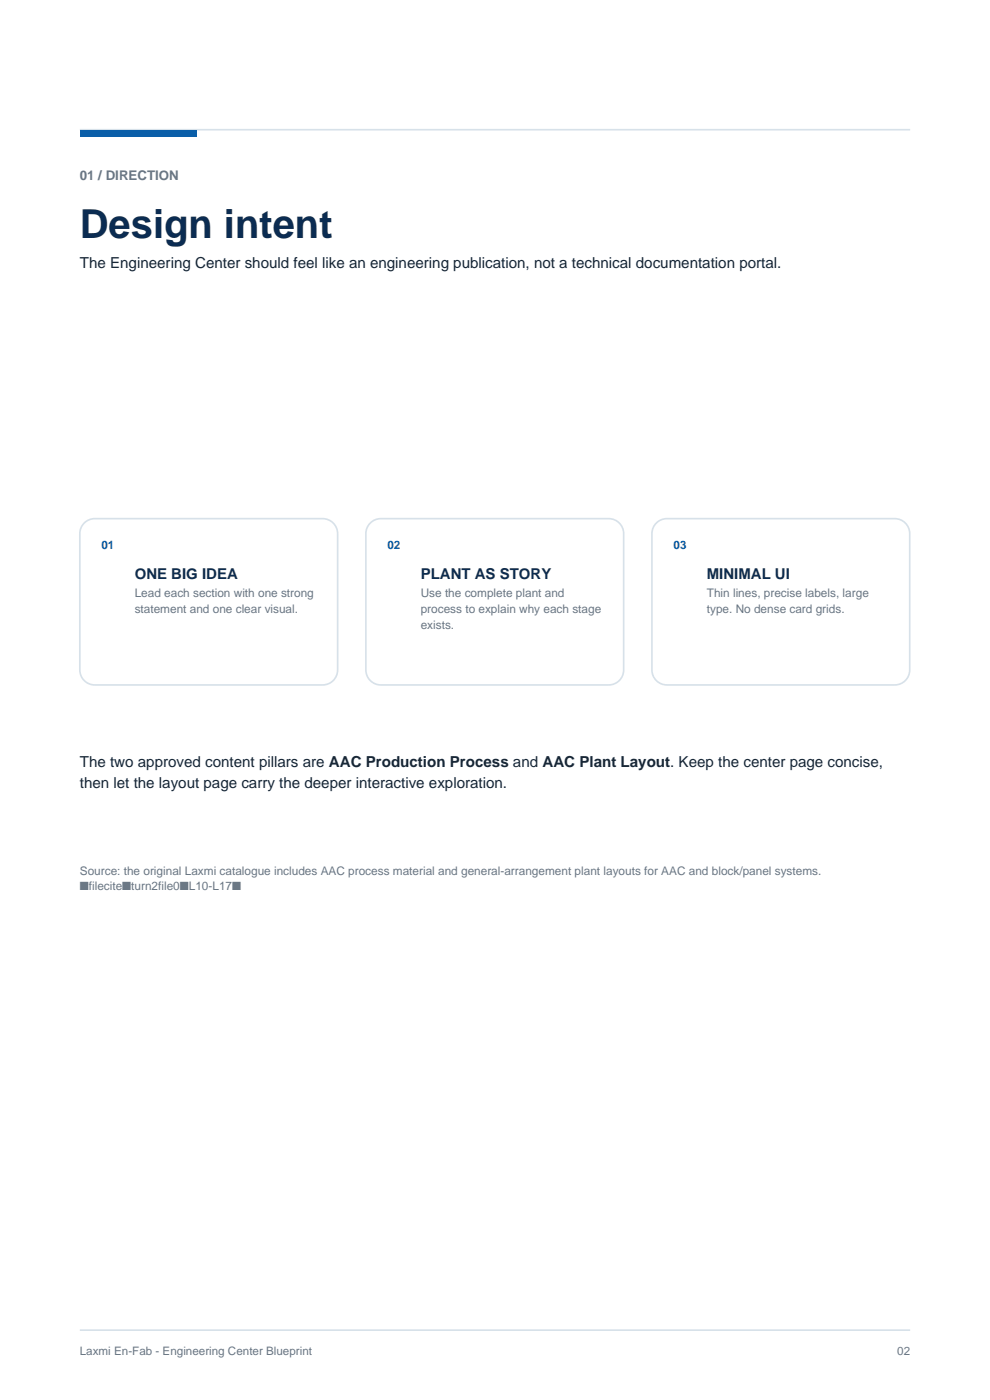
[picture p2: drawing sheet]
<svg xmlns="http://www.w3.org/2000/svg" width="210mm" height="297mm" viewBox="0 0 210 297" stroke-linecap="round" stroke-linejoin="round" font-family="sans-serif">
<defs><g id="words">
<text font-size="8.5" fill="#0b2c52" x="16.9" y="50.4">Design intent</text>
<g font-size="3.2" fill="#172635">
<text x="16.9" y="56.8">The Engineering Center should feel like an engineering publication, not a technical documentation portal.</text>
<text x="16.9" y="162.6">The two approved content pillars are AAC Production Process and AAC Plant Layout. Keep the center page concise,</text>
<text x="16.9" y="167.1">then let the layout page carry the deeper interactive exploration.</text>
</g>
<g font-size="3.2" fill="#0b2c52">
<text x="28.6" y="122.7">ONE BIG IDEA</text>
<text x="89.3" y="122.7">PLANT AS STORY</text>
<text x="149.9" y="122.7">MINIMAL UI</text>
</g>
<text font-size="2.8" fill="#697683" x="16.9" y="38.1">01 / DIRECTION</text>
<g font-size="2.5" fill="#0a5ea8">
<text x="21.5" y="116.4">01</text>
<text x="82.2" y="116.4">02</text>
<text x="142.9" y="116.4">03</text>
</g>
<g font-size="2.5" fill="#697683">
<text x="28.6" y="126.6">Lead each section with one strong</text>
<text x="28.6" y="130">statement and one clear visual.</text>
<text x="89.3" y="126.6">Use the complete plant and</text>
<text x="89.3" y="130">process to explain why each stage</text>
<text x="149.9" y="126.6">Thin lines, precise labels, large</text>
<text x="149.9" y="130">type. No dense card grids.</text>
<text x="89.3" y="133.3">exists.</text>
<text x="16.9" y="185.6">Source: the original Laxmi catalogue includes AAC process material and general-arrangement plant layouts for AAC and block/panel systems.</text>
<text x="16.9" y="188.9">■filecite■turn2file0■L10-L17■</text>
<text x="16.9" y="287.5">Laxmi En-Fab - Engineering Center Blueprint</text>
<text x="190.3" y="287.5">02</text>
</g>
</g></defs>
<path d="M16.9 27.5h176.2" fill="none" stroke="#d7e1e9" stroke-width=".35"/>
<path d="M16.9 27.5h24.7v1.4h-24.7z" fill-rule="evenodd" fill="#0a5ea8"/>
<path d="M17.9 111a3.2 3.2 0 0 1 2.2-1h48.3a3.2 3.2 0 0 1 3.2 3.2v28.9a3.2 3.2 0 0 1-3.2 3.2h-48.3a3.2 3.2 0 0 1-3.2-3.2v-28.9a3.2 3.2 0 0 1 1-2.2z" fill-rule="evenodd" fill="#fff"/>
<path d="M17.9 111a3.2 3.2 0 0 1 2.2-1h48.3a3.2 3.2 0 0 1 3.2 3.2v28.9a3.2 3.2 0 0 1-3.2 3.2h-48.3a3.2 3.2 0 0 1-3.2-3.2v-28.9a3.2 3.2 0 0 1 1-2.2z" fill="none" stroke="#d7e1e9" stroke-width=".35"/>
<path d="M78.5 111a3.2 3.2 0 0 1 2.3-1h48.3a3.2 3.2 0 0 1 3.2 3.2v28.9a3.2 3.2 0 0 1-3.2 3.2h-48.3a3.2 3.2 0 0 1-3.2-3.2v-28.9a3.2 3.2 0 0 1 .9-2.2z" fill-rule="evenodd" fill="#fff"/>
<path d="M78.5 111a3.2 3.2 0 0 1 2.3-1h48.3a3.2 3.2 0 0 1 3.2 3.2v28.9a3.2 3.2 0 0 1-3.2 3.2h-48.3a3.2 3.2 0 0 1-3.2-3.2v-28.9a3.2 3.2 0 0 1 .9-2.2z" fill="none" stroke="#d7e1e9" stroke-width=".35"/>
<path d="M139.2 111a3.2 3.2 0 0 1 2.3-1h48.3a3.2 3.2 0 0 1 3.2 3.2v28.9a3.2 3.2 0 0 1-3.2 3.2h-48.3a3.2 3.2 0 0 1-3.2-3.2v-28.9a3.2 3.2 0 0 1 .9-2.2z" fill-rule="evenodd" fill="#fff"/>
<path d="M139.2 111a3.2 3.2 0 0 1 2.3-1h48.3a3.2 3.2 0 0 1 3.2 3.2v28.9a3.2 3.2 0 0 1-3.2 3.2h-48.3a3.2 3.2 0 0 1-3.2-3.2v-28.9a3.2 3.2 0 0 1 .9-2.2zM16.9 282.2h176.2" fill="none" stroke="#d7e1e9" stroke-width=".35"/>
<use href="#words"/>
</svg>
